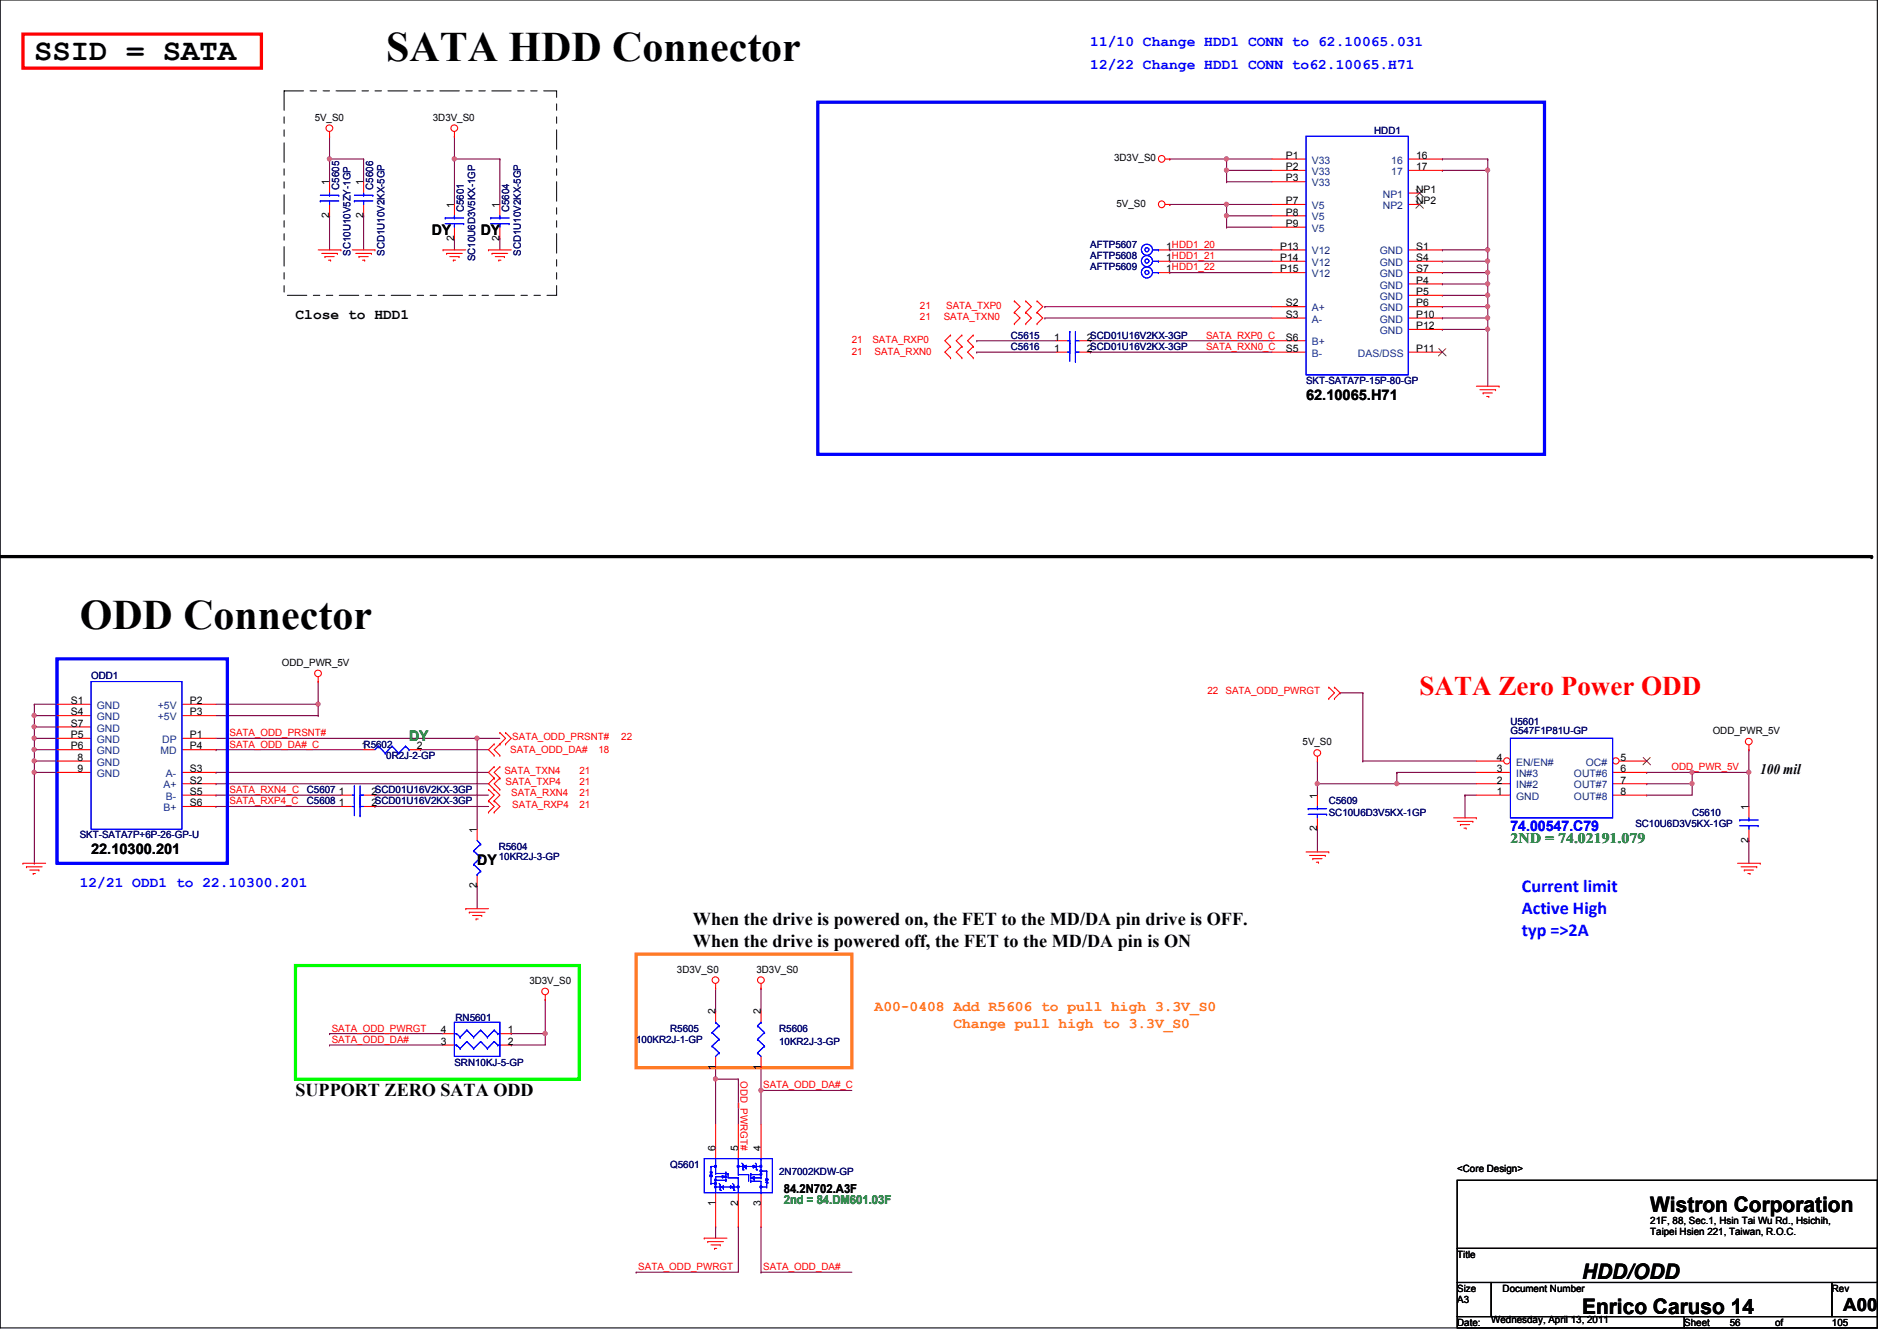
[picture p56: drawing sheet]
<svg xmlns="http://www.w3.org/2000/svg" width="297mm" height="210mm" viewBox="0 0 297 210" stroke-linecap="round" stroke-linejoin="round" font-family="sans-serif">
<defs><g id="words">
<g font-size="6.6">
<text x="60.5" y="9.6">SATA HDD Connector</text>
<text x="12.5" y="98.5">ODD Connector</text>
</g>
<text font-size="4.8" x="5.4" y="9.4">SSID = SATA</text>
<text font-size="4.2" fill="#f00" x="222.3" y="108.8">SATA Zero Power ODD</text>
<g font-size="3.3">
<text x="258.4" y="189.7">Wistron Corporation</text>
<text x="247.7" y="200.2">HDD/ODD</text>
<text x="247.7" y="205.7">Enrico Caruso 14</text>
</g>
<g font-size="2.8" fill="#00f">
<text x="238.3" y="139.6">Current limit</text>
<text x="238.3" y="143.1">Active High</text>
<text x="238.3" y="146.6">typ =&gt;2A</text>
</g>
<g font-size="2.8">
<text x="108.5" y="144.8">When the drive is powered on, the FET to the MD/DA pin drive is OFF.</text>
<text x="108.5" y="148.2">When the drive is powered off, the FET to the MD/DA pin is ON</text>
<text x="46.3" y="171.5">SUPPORT ZERO SATA ODD</text>
<text x="288.6" y="205.1">A00</text>
</g>
<g font-size="2.3" fill="#00f">
<text x="170.7" y="10.8">12/22 Change HDD1 CONN to62.10065.H71</text>
<text x="170.7" y="7.2">11/10 Change HDD1 CONN to 62.10065.031</text>
<text x="236.5" y="130.1">74.00547.C79</text>
<text x="12.5" y="138.8">12/21 ODD1 to 22.10300.201</text>
</g>
<g font-size="2.3">
<text x="67.6" y="36.8">DY</text>
<text x="75.3" y="36.8">DY</text>
<text x="46.3" y="49.9">Close to HDD1</text>
<text x="204.5" y="62.6">62.10065.H71</text>
<text x="275.6" y="121.2">100 mil</text>
<text x="14.3" y="133.7">22.10300.201</text>
<text x="74.7" y="135.5">DY</text>
</g>
<g font-size="2.3" fill="#008000">
<text x="64" y="115.9">DY</text>
<text x="236.5" y="131.9">2ND = 74.02191.079</text>
</g>
<g font-size="2.3" fill="#ff8000">
<text x="136.9" y="158.3">A00-0408 Add R5606 to pull high 3.3V_S0</text>
<text x="149.3" y="160.9">Change pull high to 3.3V_S0</text>
</g>
<text font-size="1.9" x="122.7" y="186.7">84.2N702.A3F</text>
<text font-size="1.9" fill="#008000" x="122.7" y="188.5">2nd = 84.DM601.03F</text>
<g font-size="1.6">
<text x="49.3" y="18.9">5V_S0</text>
<text x="67.8" y="18.9">3D3V_S0</text>
<text x="51.6" y="29" transform="rotate(-90 51.6 29)">1</text>
<text x="56.9" y="29" transform="rotate(-90 56.9 29)">1</text>
<text x="174.5" y="25.3">3D3V_S0</text>
<text x="201.3" y="24.8">P1</text>
<text x="201.3" y="26.6">P2</text>
<text x="201.3" y="28.4">P3</text>
<text x="221.7" y="24.8">16</text>
<text x="221.7" y="26.6">17</text>
<text x="51.6" y="34.1" transform="rotate(-90 51.6 34.1)">2</text>
<text x="56.9" y="34.1" transform="rotate(-90 56.9 34.1)">2</text>
<text x="71.1" y="32.6" transform="rotate(-90 71.1 32.6)">1</text>
<text x="78.2" y="32.6" transform="rotate(-90 78.2 32.6)">1</text>
<text x="174.8" y="32.4">5V_S0</text>
<text x="201.3" y="32">P7</text>
<text x="201.3" y="33.7">P8</text>
<text x="201.3" y="35.5">P9</text>
<text x="221.7" y="30.2">NP1</text>
<text x="221.7" y="32">NP2</text>
<text x="71.1" y="37.7" transform="rotate(-90 71.1 37.7)">2</text>
<text x="78.2" y="37.7" transform="rotate(-90 78.2 37.7)">2</text>
<text x="182.6" y="39.1">1HDD1_20</text>
<text x="182.6" y="40.9">1HDD1_21</text>
<text x="200.4" y="39.1">P13</text>
<text x="200.4" y="40.9">P14</text>
<text x="221.7" y="39.1">S1</text>
<text x="221.7" y="40.9">S4</text>
<text x="182.6" y="42.6">1HDD1_22</text>
<text x="200.4" y="42.6">P15</text>
<text x="201.3" y="48">S2</text>
<text x="221.7" y="42.6">S7</text>
<text x="221.7" y="44.4">P4</text>
<text x="221.7" y="46.2">P5</text>
<text x="221.7" y="48">P6</text>
<text x="165.1" y="53.3">1</text>
<text x="170.2" y="53.3">2SCD01U16V2KX-3GP</text>
<text x="201.3" y="49.7">S3</text>
<text x="201.3" y="53.3">S6</text>
<text x="221.7" y="49.7">P10</text>
<text x="221.7" y="51.5">P12</text>
<text x="165.1" y="55.1">1</text>
<text x="170.2" y="55.1">2SCD01U16V2KX-3GP</text>
<text x="201.3" y="55.1">S5</text>
<text x="221.7" y="55.1">P11</text>
<text x="44.2" y="104.2">ODD_PWR_5V</text>
<text x="11.1" y="110.2">S1</text>
<text x="11.1" y="112">S4</text>
<text x="11.1" y="113.7">S7</text>
<text x="29.7" y="110.2">P2</text>
<text x="29.7" y="112">P3</text>
<text x="11.1" y="115.5">P5</text>
<text x="11.1" y="117.3">P6</text>
<text x="12.1" y="119.1">8</text>
<text x="29.7" y="115.5">P1</text>
<text x="29.7" y="117.3">P4</text>
<text x="56.6" y="117.3">1R5602</text>
<text x="65.3" y="117.3">2</text>
<text x="204" y="116.7">5V_S0</text>
<text x="234.4" y="119.1">4</text>
<text x="253.7" y="119.1">5</text>
<text x="268.2" y="114.9">ODD_PWR_5V</text>
<text x="12.1" y="120.9">9</text>
<text x="29.7" y="122.6">S2</text>
<text x="29.7" y="120.9">S3</text>
<text x="29.7" y="124.4">S5</text>
<text x="53" y="124.4">1</text>
<text x="58.2" y="124.4">2SCD01U16V2KX-3GP</text>
<text x="206.2" y="125" transform="rotate(-90 206.2 125)">1</text>
<text x="234.4" y="124.4">1</text>
<text x="234.4" y="122.6">2</text>
<text x="234.4" y="120.9">3</text>
<text x="253.7" y="120.9">6</text>
<text x="253.7" y="122.6">7</text>
<text x="253.7" y="124.4">8</text>
<text x="29.7" y="126.2">S6</text>
<text x="53" y="126.2">1</text>
<text x="58.2" y="126.2">2SCD01U16V2KX-3GP</text>
<text x="74.7" y="130.3" transform="rotate(-90 74.7 130.3)">1</text>
<text x="206.2" y="130.1" transform="rotate(-90 206.2 130.1)">2</text>
<text x="273.8" y="131.9" transform="rotate(-90 273.8 131.9)">2</text>
<text x="273.8" y="126.8" transform="rotate(-90 273.8 126.8)">1</text>
<text x="74.7" y="139" transform="rotate(-90 74.7 139)">2</text>
<text x="82.9" y="154">3D3V_S0</text>
<text x="106" y="152.2">3D3V_S0</text>
<text x="118.4" y="152.2">3D3V_S0</text>
<text x="69" y="161.8">4</text>
<text x="79.5" y="161.8">1</text>
<text x="112" y="158.8" transform="rotate(-90 112 158.8)">2</text>
<text x="119.1" y="158.8" transform="rotate(-90 119.1 158.8)">2</text>
<text x="69" y="163.5">3</text>
<text x="79.5" y="163.5">2</text>
<text x="112" y="167.5" transform="rotate(-90 112 167.5)">1</text>
<text x="119.1" y="167.5" transform="rotate(-90 119.1 167.5)">1</text>
<text x="112" y="180.1" transform="rotate(-90 112 180.1)">6</text>
<text x="115.6" y="180.1" transform="rotate(-90 115.6 180.1)">5</text>
<text x="119.1" y="180.1" transform="rotate(-90 119.1 180.1)">4</text>
<text x="228.2" y="183.5">&lt;Core Design&gt;</text>
<text x="112" y="188.8" transform="rotate(-90 112 188.8)">1</text>
<text x="115.6" y="188.8" transform="rotate(-90 115.6 188.8)">2</text>
<text x="119.1" y="188.8" transform="rotate(-90 119.1 188.8)">3</text>
<text x="258.4" y="191.5">21F, 88, Sec.1, Hsin Tai Wu Rd., Hsichih,</text>
<text x="228.2" y="196.8">Title</text>
<text x="258.4" y="193.3">Taipei Hsien 221, Taiwan, R.O.C.</text>
<text x="228.2" y="202.2">Size</text>
<text x="228.2" y="204">A3</text>
<text x="235.3" y="202.2">Document Number</text>
<text x="286.8" y="202.2">Rev</text>
<text x="228.2" y="207.5">Date:</text>
<text x="233.5" y="207.1">Wednesday, April 13, 2011</text>
<text x="263.7" y="207.5">Sheet</text>
<text x="270.8" y="207.5">56</text>
<text x="278" y="207.5">of</text>
<text x="286.8" y="207.5">105</text>
</g>
<g font-size="1.6" fill="#000080">
<text x="215.2" y="21">HDD1</text>
<text x="53.1" y="29.7" transform="rotate(-90 53.1 29.7)">C5605</text>
<text x="58.4" y="29.7" transform="rotate(-90 58.4 29.7)">C5606</text>
<text x="72.6" y="33.2" transform="rotate(-90 72.6 33.2)">C5601</text>
<text x="79.8" y="33.2" transform="rotate(-90 79.8 33.2)">C5604</text>
<text x="54.9" y="40" transform="rotate(-90 54.9 40)">SC10U10V5ZY-1GP</text>
<text x="60.2" y="40" transform="rotate(-90 60.2 40)">SCD1U10V2KX-5GP</text>
<text x="74.4" y="40.9" transform="rotate(-90 74.4 40.9)">SC10U6D3V5KX-1GP</text>
<text x="81.5" y="40" transform="rotate(-90 81.5 40)">SCD1U10V2KX-5GP</text>
<text x="170.7" y="38.8">AFTP5607</text>
<text x="170.7" y="40.6">AFTP5608</text>
<text x="170.7" y="42.3">AFTP5609</text>
<text x="158.3" y="53">C5615</text>
<text x="158.3" y="54.8">C5616</text>
<text x="204.5" y="60.1">SKT-SATA7P-15P-80-GP</text>
<text x="14.3" y="106.3">ODD1</text>
<text x="236.5" y="113.5">U5601</text>
<text x="60.5" y="118.8">0R2J-2-GP</text>
<text x="236.5" y="114.9">G547F1P81U-GP</text>
<text x="48" y="124.1">C5607</text>
<text x="48" y="125.9">C5608</text>
<text x="208.1" y="125.9">C5609</text>
<text x="12.5" y="131.2">SKT-SATA7P+6P-26-GP-U</text>
<text x="208.1" y="127.7">SC10U6D3V5KX-1GP</text>
<text x="256.1" y="129.5">SC10U6D3V5KX-1GP</text>
<text x="265" y="127.7">C5610</text>
<text x="78.1" y="133">R5604</text>
<text x="78.1" y="134.6">10KR2J-3-GP</text>
<text x="71.3" y="159.9">RN5601</text>
<text x="104.9" y="161.5">R5605</text>
<text x="122" y="161.5">R5606</text>
<text x="71.2" y="166.8">SRN10KJ-5-GP</text>
<text x="99.6" y="163.2">100KR2J-1-GP</text>
<text x="122" y="163.6">10KR2J-3-GP</text>
<text x="104.9" y="182.8">Q5601</text>
<text x="122" y="183.9">2N7002KDW-GP</text>
</g>
<g font-size="1.6" fill="#004080">
<text x="205.4" y="25.6">V33</text>
<text x="205.4" y="27.4">V33</text>
<text x="205.4" y="29.2">V33</text>
<text x="217.8" y="25.6">16</text>
<text x="217.8" y="27.4">17</text>
<text x="205.4" y="32.7">V5</text>
<text x="205.4" y="34.5">V5</text>
<text x="216.5" y="30.9">NP1</text>
<text x="216.5" y="32.7">NP2</text>
<text x="205.4" y="36.3">V5</text>
<text x="205.4" y="39.8">V12</text>
<text x="205.4" y="41.6">V12</text>
<text x="216.1" y="39.8">GND</text>
<text x="216.1" y="41.6">GND</text>
<text x="205.4" y="43.4">V12</text>
<text x="216.1" y="43.4">GND</text>
<text x="216.1" y="45.2">GND</text>
<text x="216.1" y="46.9">GND</text>
<text x="205.4" y="48.7">A+</text>
<text x="205.4" y="50.5">A-</text>
<text x="216.1" y="48.7">GND</text>
<text x="216.1" y="50.5">GND</text>
<text x="216.1" y="52.3">GND</text>
<text x="205.4" y="54.1">B+</text>
<text x="205.4" y="55.8">B-</text>
<text x="212.6" y="55.8">DAS/DSS</text>
<text x="15.2" y="111">GND</text>
<text x="15.2" y="112.7">GND</text>
<text x="24.7" y="111">+5V</text>
<text x="24.7" y="112.7">+5V</text>
<text x="15.2" y="114.5">GND</text>
<text x="15.2" y="116.3">GND</text>
<text x="15.2" y="118.1">GND</text>
<text x="15.2" y="119.8">GND</text>
<text x="25.1" y="118.1">MD</text>
<text x="25.4" y="116.3">DP</text>
<text x="237.4" y="119.8">EN/EN#</text>
<text x="248.3" y="119.8">OC#</text>
<text x="15.2" y="121.6">GND</text>
<text x="25.6" y="123.4">A+</text>
<text x="26" y="121.6">A-</text>
<text x="26" y="125.2">B-</text>
<text x="237.4" y="125.2">GND</text>
<text x="237.4" y="123.4">IN#2</text>
<text x="237.4" y="121.6">IN#3</text>
<text x="246.5" y="121.6">OUT#6</text>
<text x="246.5" y="123.4">OUT#7</text>
<text x="246.5" y="125.2">OUT#8</text>
<text x="25.6" y="127">B+</text>
</g>
<g font-size="1.6" fill="#f00">
<text x="133.4" y="53.7">21</text>
<text x="136.6" y="53.7">SATA_RXP0</text>
<text x="144.1" y="50.2">21</text>
<text x="144.1" y="48.4">21</text>
<text x="147.8" y="50.2">SATA_TXN0</text>
<text x="148.2" y="48.4">SATA_TXP0</text>
<text x="188.8" y="53">SATA_RXP0_C</text>
<text x="133.4" y="55.5">21</text>
<text x="136.9" y="55.5">SATA_RXN0</text>
<text x="188.8" y="54.8">SATA_RXN0_C</text>
<text x="189.1" y="108.7">22</text>
<text x="191.9" y="108.7">SATA_ODD_PWRGT</text>
<text x="35.9" y="117">SATA_ODD_DA#_C</text>
<text x="35.9" y="115.2">SATA_ODD_PRSNT#</text>
<text x="79.9" y="117.9">SATA_ODD_DA#</text>
<text x="80.2" y="115.8">SATA_ODD_PRSNT#</text>
<text x="93.7" y="117.9">18</text>
<text x="97.3" y="115.8">22</text>
<text x="35.9" y="124.1">SATA_RXN4_C</text>
<text x="35.9" y="125.9">SATA_RXP4_C</text>
<text x="79" y="121.1">SATA_TXN4</text>
<text x="79.2" y="122.9">SATA_TXP4</text>
<text x="80" y="124.7">SATA_RXN4</text>
<text x="90.7" y="124.7">21</text>
<text x="90.7" y="121.1">21</text>
<text x="90.7" y="122.9">21</text>
<text x="261.7" y="120.6">ODD_PWR_5V</text>
<text x="80.2" y="126.4">SATA_RXP4</text>
<text x="90.7" y="126.4">21</text>
<text x="51.9" y="161.5">SATA_ODD_PWRGT</text>
<text x="51.9" y="163.2">SATA_ODD_DA#</text>
<text x="115.9" y="169.2" transform="rotate(90 115.9 169.2)">ODD_PWRGT#</text>
<text x="119.5" y="170.3">SATA_ODD_DA#_C</text>
<text x="99.9" y="198.8">SATA_ODD_PWRGT</text>
<text x="119.5" y="198.8">SATA_ODD_DA#</text>
</g>
</g></defs>
<path d="M0 0h294v207.9h-294z" fill="none" stroke="#000" stroke-width=".17"/>
<path d="M74.7 115.6h.1M74.7 115.6h3.6" fill="none" stroke="#800040" stroke-width=".17"/>
<circle cx="74.7" cy="115.5" r=".32" fill="#f0f"/>
<circle cx="74.7" cy="115.5" r=".32" fill="none" stroke="#f0f" stroke-width=".17"/>
<g fill="none" stroke="#800040" stroke-width=".17">
<path d="M74.7 115.6h.1M74.7 115.6v14.2M206.3 119.1h.1M206.3 119.1v5.4M213.4 119.1h.1M213.4 108.5h.1M213.4 119.1h17.8M213.4 108.5v10.6M206.3 122.7h.1M218.7 120.9h.1M218.7 120.9h12.5M218.7 120.9v1.8h-12.4"/>
<path d="M257.8 124.5h.1M265 122.7h.1M265 122.7v1.8h-7.2"/>
</g>
<circle cx="206.3" cy="122.7" r=".32" fill="#f0f"/>
<circle cx="206.3" cy="122.7" r=".32" fill="none" stroke="#f0f" stroke-width=".17"/>
<path d="M257.8 120.9h.1M257.8 120.9h7.2" fill="none" stroke="#800040" stroke-width=".17"/>
<circle cx="264.9" cy="120.9" r=".32" fill="#f0f"/>
<circle cx="264.9" cy="120.9" r=".32" fill="none" stroke="#f0f" stroke-width=".17"/>
<path d="M206.3 129.8h.1M206.3 129.8v3.5M257.8 122.7h.1M257.8 122.7h7.2" fill="none" stroke="#800040" stroke-width=".17"/>
<circle cx="264.9" cy="122.7" r=".32" fill="#f0f"/>
<circle cx="264.9" cy="122.7" r=".32" fill="none" stroke="#f0f" stroke-width=".17"/>
<path d="M218.7 122.7h.1M218.7 122.7h12.5" fill="none" stroke="#800040" stroke-width=".17"/>
<circle cx="218.7" cy="122.7" r=".32" fill="#f0f"/>
<circle cx="218.7" cy="122.7" r=".32" fill="none" stroke="#f0f" stroke-width=".17"/>
<path d="M229.4 124.5h.1M229.4 124.5h1.8M229.4 124.5v3.5M265 120.9h.1M265 120.9v1.8M273.9 131.6h.1M273.9 120.9h.1M273.9 120.9v5.3M273.9 131.6v3.5" fill="none" stroke="#800040" stroke-width=".17"/>
<circle cx="273.8" cy="120.9" r=".32" fill="#f0f"/>
<circle cx="273.8" cy="120.9" r=".32" fill="none" stroke="#f0f" stroke-width=".17"/>
<path d="M209.8 108.5h.1M209.8 108.5h3.6M273.9 117.3h.1M273.9 117.3v3.6h-8.9M265 120.9h.1M80 161.8h.1M80 161.8h5.4" fill="none" stroke="#800040" stroke-width=".17"/>
<circle cx="85.4" cy="161.8" r=".32" fill="#f0f"/>
<circle cx="85.4" cy="161.8" r=".32" fill="none" stroke="#f0f" stroke-width=".17"/>
<g fill="none" stroke="#800040" stroke-width=".17">
<path d="M33.8 117.3h.1M33.8 117.3h23.1M65.8 117.3h.1M65.8 117.3h10.7M33.8 124.5h.1M33.8 126.2h.1M33.8 122.7h.1M33.8 120.9h.1M33.8 124.5h19.6M33.8 126.2h19.6M33.8 122.7h42.7M33.8 120.9h42.7"/>
<path d="M58.7 124.5h.1M58.7 126.2h.1M58.7 124.5h17.8M58.7 126.2h17.8M85.4 156.5h.1M85.4 156.5v7.1h-5.4M51.6 161.8h.1M51.6 163.6h.1M51.6 161.8h17.8M51.6 163.6h17.8M80 163.6h.1M85.4 161.8h.1"/>
<path d="M119.2 170.7h.1M119.2 170.7v5.3M119.2 170.7h14.2"/>
</g>
<circle cx="119.1" cy="170.7" r=".32" fill="#f0f"/>
<circle cx="119.1" cy="170.7" r=".32" fill="none" stroke="#f0f" stroke-width=".17"/>
<path d="M112.1 168.9h.1M112.1 168.9v7.1M99.6 199.1h.1M112.1 192h.1M112.1 192v1.8M115.6 192h.1M115.6 192v7.1h-16M119.2 192h.1M119.2 199.1h.1M119.2 199.1h14.2M119.2 192v7.1" fill="none" stroke="#800040" stroke-width=".17"/>
<circle cx="112" cy="168.9" r=".32" fill="#f0f"/>
<circle cx="112" cy="168.9" r=".32" fill="none" stroke="#f0f" stroke-width=".17"/>
<path d="M33.8 110.2h16M49.8 110.2h.1M112.1 168.9h.1M112.1 167.1h.1M112.1 168.9h3.5M112.1 167.1v1.8M115.6 168.9h.1M115.6 168.9v7.1" fill="none" stroke="#800040" stroke-width=".17"/>
<circle cx="49.8" cy="110.2" r=".32" fill="#f0f"/>
<circle cx="49.8" cy="110.2" r=".32" fill="none" stroke="#f0f" stroke-width=".17"/>
<path d="M5.4 110.2h.1M5.4 112h.1M5.4 110.2h3.5M5.4 110.2v1.8M33.8 112h16M49.8 106.7h.1M49.8 112h.1M49.8 110.2h.1M49.8 106.7v5.3" fill="none" stroke="#800040" stroke-width=".17"/>
<circle cx="5.3" cy="112" r=".32" fill="#f0f"/>
<circle cx="5.3" cy="112" r=".32" fill="none" stroke="#f0f" stroke-width=".17"/>
<path d="M5.4 112h.1M5.4 113.8h.1M5.4 112h3.5M5.4 112v1.8" fill="none" stroke="#800040" stroke-width=".17"/>
<circle cx="5.3" cy="113.8" r=".32" fill="#f0f"/>
<circle cx="5.3" cy="113.8" r=".32" fill="none" stroke="#f0f" stroke-width=".17"/>
<path d="M5.4 113.8h.1M5.4 115.6h.1M5.4 113.8h3.5M5.4 113.8v1.8" fill="none" stroke="#800040" stroke-width=".17"/>
<circle cx="5.3" cy="115.5" r=".32" fill="#f0f"/>
<circle cx="5.3" cy="115.5" r=".32" fill="none" stroke="#f0f" stroke-width=".17"/>
<path d="M5.4 115.6h.1M5.4 117.3h.1M5.4 115.6h3.5M5.4 115.6v1.7" fill="none" stroke="#800040" stroke-width=".17"/>
<circle cx="5.3" cy="117.3" r=".32" fill="#f0f"/>
<circle cx="5.3" cy="117.3" r=".32" fill="none" stroke="#f0f" stroke-width=".17"/>
<path d="M5.4 117.3h.1M5.4 119.1h.1M5.4 117.3h3.5M5.4 117.3v1.8" fill="none" stroke="#800040" stroke-width=".17"/>
<circle cx="5.3" cy="119.1" r=".32" fill="#f0f"/>
<circle cx="5.3" cy="119.1" r=".32" fill="none" stroke="#f0f" stroke-width=".17"/>
<path d="M5.4 119.1h.1M5.4 119.1h3.5M5.4 119.1v1.8M5.4 120.9h.1" fill="none" stroke="#800040" stroke-width=".17"/>
<circle cx="5.3" cy="120.9" r=".32" fill="#f0f"/>
<circle cx="5.3" cy="120.9" r=".32" fill="none" stroke="#f0f" stroke-width=".17"/>
<path d="M71.2 37.3h.1M71.2 24.9h.1M71.2 24.9v7.1M71.2 37.3v1.8M33.8 115.6h40.9M74.7 115.6h.1M5.4 120.9h.1M5.4 135.1h.1M5.4 120.9h3.5M5.4 120.9v14.2M74.7 138.7h.1M74.7 138.7v3.5" fill="none" stroke="#800040" stroke-width=".17"/>
<circle cx="71.1" cy="24.9" r=".32" fill="#f0f"/>
<circle cx="71.1" cy="24.9" r=".32" fill="none" stroke="#f0f" stroke-width=".17"/>
<g fill="none" stroke="#800040" stroke-width=".17">
<path d="M51.6 24.9h.1M51.6 33.8h.1M51.6 24.9h5.3M51.6 24.9v3.5M51.6 33.8v5.3M56.9 24.9h.1M56.9 33.8h.1M56.9 24.9v3.5M56.9 33.8v5.3M71.2 24.9h.1M71.2 21.3h.1M71.2 24.9h7.1"/>
<path d="M71.2 21.3v3.6M78.3 24.9h.1M78.3 37.3h.1M78.3 24.9v7.1M78.3 37.3v1.8"/>
</g>
<circle cx="51.6" cy="24.9" r=".32" fill="#f0f"/>
<circle cx="51.6" cy="24.9" r=".32" fill="none" stroke="#f0f" stroke-width=".17"/>
<path d="M51.6 21.3h.1M51.6 21.3v3.6M233 51.6h.1M233 51.6v8.9" fill="none" stroke="#800040" stroke-width=".17"/>
<circle cx="232.9" cy="51.5" r=".32" fill="#f0f"/>
<circle cx="232.9" cy="51.5" r=".32" fill="none" stroke="#f0f" stroke-width=".17"/>
<path d="M192.1 26.7h.1M192.1 26.7v1.7M192.1 26.7h7.1" fill="none" stroke="#800040" stroke-width=".17"/>
<circle cx="192" cy="26.6" r=".32" fill="#f0f"/>
<circle cx="192" cy="26.6" r=".32" fill="none" stroke="#f0f" stroke-width=".17"/>
<path d="M183.2 24.9h.1M183.2 24.9h16M192.1 24.9h.1M192.1 28.4h.1M192.1 28.4h7.1" fill="none" stroke="#800040" stroke-width=".17"/>
<circle cx="192" cy="24.9" r=".32" fill="#f0f"/>
<circle cx="192" cy="24.9" r=".32" fill="none" stroke="#f0f" stroke-width=".17"/>
<g fill="none" stroke="#800040" stroke-width=".17">
<path d="M183.2 32h.1M183.2 32h16M192.1 24.9h.1M192.1 32h.1M192.1 24.9v1.8M152.9 55.1h.1M152.9 55.1h12.5M163.6 49.8h.1M163.6 48h.1M163.6 49.8h35.6M163.6 48h35.6M170.7 55.1h.1"/>
<path d="M170.7 55.1h28.5"/>
</g>
<circle cx="192" cy="32" r=".32" fill="#f0f"/>
<circle cx="192" cy="32" r=".32" fill="none" stroke="#f0f" stroke-width=".17"/>
<path d="M192.1 33.8h.1M192.1 33.8v1.8M192.1 33.8h7.1" fill="none" stroke="#800040" stroke-width=".17"/>
<circle cx="192" cy="33.8" r=".32" fill="#f0f"/>
<circle cx="192" cy="33.8" r=".32" fill="none" stroke="#f0f" stroke-width=".17"/>
<g fill="none" stroke="#800040" stroke-width=".17">
<path d="M183.2 39.1h.1M183.2 39.1h16M192.1 32h.1M192.1 35.6h.1M192.1 32v1.8M192.1 35.6h7.1M225.8 39.1h.1M225.8 39.1h7.2M233 39.1h.1M233 39.1v1.8h-7.2M152.9 53.3h.1M152.9 53.3h12.5"/>
<path d="M170.7 53.3h.1M170.7 53.3h28.5M183.2 40.9h.1M183.2 42.7h.1M183.2 40.9h16M183.2 42.7h16M225.8 40.9h.1"/>
</g>
<circle cx="232.9" cy="39.1" r=".32" fill="#f0f"/>
<circle cx="232.9" cy="39.1" r=".32" fill="none" stroke="#f0f" stroke-width=".17"/>
<path d="M225.8 42.7h.1M233 40.9h.1M233 40.9v1.8h-7.2" fill="none" stroke="#800040" stroke-width=".17"/>
<circle cx="232.9" cy="40.9" r=".32" fill="#f0f"/>
<circle cx="232.9" cy="40.9" r=".32" fill="none" stroke="#f0f" stroke-width=".17"/>
<path d="M225.8 44.4h.1M233 42.7h.1M233 42.7v1.7h-7.2" fill="none" stroke="#800040" stroke-width=".17"/>
<circle cx="232.9" cy="42.6" r=".32" fill="#f0f"/>
<circle cx="232.9" cy="42.6" r=".32" fill="none" stroke="#f0f" stroke-width=".17"/>
<path d="M225.8 46.2h.1M233 44.4h.1M233 44.4v1.8h-7.2" fill="none" stroke="#800040" stroke-width=".17"/>
<circle cx="232.9" cy="44.4" r=".32" fill="#f0f"/>
<circle cx="232.9" cy="44.4" r=".32" fill="none" stroke="#f0f" stroke-width=".17"/>
<path d="M225.8 48h.1M233 46.2h.1M233 46.2v1.8h-7.2" fill="none" stroke="#800040" stroke-width=".17"/>
<circle cx="232.9" cy="46.2" r=".32" fill="#f0f"/>
<circle cx="232.9" cy="46.2" r=".32" fill="none" stroke="#f0f" stroke-width=".17"/>
<path d="M225.8 49.8h.1M233 48h.1M233 48v1.8h-7.2" fill="none" stroke="#800040" stroke-width=".17"/>
<circle cx="232.9" cy="48" r=".32" fill="#f0f"/>
<circle cx="232.9" cy="48" r=".32" fill="none" stroke="#f0f" stroke-width=".17"/>
<path d="M225.8 51.6h.1M233 49.8h.1M233 49.8v1.8h-7.2" fill="none" stroke="#800040" stroke-width=".17"/>
<circle cx="232.9" cy="49.8" r=".32" fill="#f0f"/>
<circle cx="232.9" cy="49.8" r=".32" fill="none" stroke="#f0f" stroke-width=".17"/>
<path d="M225.8 24.9h.1M225.8 26.7h.1M225.8 24.9h7.2M225.8 26.7h7.2M233 24.9h.1M233 26.7h.1M233 24.9v14.2" fill="none" stroke="#800040" stroke-width=".17"/>
<circle cx="232.9" cy="26.6" r=".32" fill="#f0f"/>
<circle cx="232.9" cy="26.6" r=".32" fill="none" stroke="#f0f" stroke-width=".17"/>
<path d="M112.1 158.2h.1M112.1 154.7v3.5M119.2 154.7h.1M119.2 154.7v3.5M119.2 170.7h.1M119.2 167.1v3.6" fill="none" stroke="#800040" stroke-width=".17"/>
<g fill="none" stroke="#f00" stroke-width=".17">
<path d="M49.8 39.1h3.6M50.4 39.7h2.4M51.6 21.3h.1M51.6 20.6v.7M51.6 28.4v1.8M51.6 32v1.8M52.8 39.7h.1M53.4 39.1h.1M55.2 39.1h3.5M55.7 39.7h2.5M56.9 28.4v1.8M56.9 32v1.8"/>
<path d="M58.2 39.7h.1M58.7 39.1h.1M69.4 39.1h.1M69.4 39.1h3.5M69.9 39.7h.1M69.9 39.7h2.5M71.2 21.3h.1M71.2 20.6v.7M71.2 32v1.8M71.2 35.6v1.7M76.5 39.1h.1M76.5 39.1h3.5"/>
<path d="M77 39.7h.1M77 39.7h2.5M78.3 32v1.8M78.3 35.6v1.7M182.5 24.9h.7M182.5 32h.7M183.2 24.9h.1M183.2 32h.1M50.9 40.2h.1M50.9 40.2h1.4M51.4 40.7h.4M51.8 40.7h.1"/>
<path d="M56.2 40.2h.1M56.2 40.2h1.5M56.8 40.7h.3M57.1 40.7h.1M70.4 40.2h1.5M71 40.7h.1M71 40.7h.3M71.9 40.2h.1M77.6 40.2h1.4M78.1 40.7h.1M78.1 40.7h.3M79 40.2h.1"/>
<path d="M148.8 56h.1M148.8 54.2h.1M148.8 52.5h.1M148.8 52.5l-.8 .8 .8 .9M148.8 54.2l-.8 .9 .8 .9M150.6 54.2h.1M150.6 56h.1M150.6 52.5h.1M150.6 54.2l-.9 .9 .9 .9M150.6 52.5l-.9 .8 .9 .9M152.4 56h.1M152.4 54.2h.1"/>
<path d="M152.4 52.5h.1M152.4 52.5l-.9 .8 .9 .9M152.4 54.2l-.9 .9 .9 .9M158.8 50.7h.1M158.8 48.9h.1M158.8 47.1h.1M158.8 47.1l.9 .9-.9 .9M158.8 48.9l.9 .9-.9 .9M160.6 48.9h.1M160.6 50.7h.1M160.6 47.1h.1M160.6 48.9l.9 .9-.9 .9"/>
<path d="M160.6 47.1l.9 .9-.9 .9M162.4 50.7h.1M162.4 48.9h.1M162.4 47.1h.1M162.4 47.1l.9 .9-.9 .9M162.4 48.9l.9 .9-.9 .9M165.4 55.1h1.8M168.9 55.1h1.8M231.2 60.5h3.5M231.7 61h2.5M232.2 61.5h.1M232.2 61.5h1.5"/>
<path d="M232.8 62.1h.3M233.1 62.1h.1M234.2 61h.1M234.7 60.5h.1M49.8 106.7h.1M49.8 106v.7M77.4 116.5h.1M77.4 118.2h.1M77.4 116.5l-.9 .8 .9 .9M78.3 116.5h.1M78.3 114.7h.1M78.3 118.2h.1"/>
<path d="M78.3 114.7l.9 .9-1.8 1.7 .9 .9M79.2 116.5h.1M79.2 114.7h.1M79.2 114.7l.8 .9-.8 .9M206.3 119.1h.1M206.3 118.4v.7M208.1 107.6h.1M208.1 109.3h.1M208.1 107.6l.9 .9-.9 .8M209 109.3h.1M209 107.6h.1M209 107.6l.8 .9-.8 .8"/>
<path d="M273.9 117.3h.1M273.9 116.6v.7M3.6 135.1h.1M3.6 135.1h3.6M4.1 135.7h.1M4.1 135.7h2.5M4.7 136.2h1.4M5.2 136.7h.1M5.2 136.7h.3M6.1 136.2h.1M74.7 129.8v1.8M74.7 136.9v1.8"/>
<path d="M76.5 125.3h.1M76.5 123.6h.1M76.5 127.1h.1M76.5 123.6l.9 .9-.9 .8M76.5 125.3l.9 .9-.9 .9M77.4 121.8h.1M77.4 123.6h.1M77.4 125.3h.1M77.4 120h.1M77.4 127.1h.1M77.4 121.8l-.9 .9 1.8 1.8-.9 .8M77.4 120l-.9 .9 .9 .9"/>
<path d="M77.4 125.3l.9 .9-.9 .9M78.3 123.6h.1M78.3 121.8h.1M78.3 120h.1M78.3 121.8l-.9 .9 .9 .9M78.3 120l-.9 .9 .9 .9M204.5 133.3h3.6M205.1 133.9h2.4M205.6 134.4h.1M205.6 134.4h1.4M206.1 135h.4M206.3 124.5v1.7"/>
<path d="M206.3 128v1.8M206.5 135h.1M207.5 133.9h.1M208.1 133.3h.1M227.6 128h3.6M228.2 128.6h2.4M228.7 129.1h.1M228.7 129.1h1.4M229.2 129.6h.4M229.6 129.6h.1M230.6 128.6h.1M231.2 128h.1"/>
<path d="M272.1 135.1h3.5M272.6 135.7h2.5M273.1 136.2h.1M273.1 136.2h1.5M273.7 136.7h.3M273.9 126.2v1.8M273.9 129.8v1.8M274 136.7h.1M275.1 135.7h.1M275.6 135.1h.1M72.9 142.2h.1M72.9 142.2h3.6"/>
<path d="M73.5 142.8h.1M73.5 142.8h2.4M74 143.3h1.4M74.5 143.8h.1M74.5 143.8h.4M75.4 143.3h.1M85.4 156.5h.1M85.4 155.7v.8M112.1 154.7h.1M112.1 154v.7M119.2 154.7h.1M119.2 154v.7"/>
<path d="M69.4 161.8h1.8M69.4 163.6h1.8M78.3 161.8h1.7M78.3 163.6h1.7M112.1 176v5.4M115.6 176v5.4M119.2 176v5.4M110.3 193.8h.1M110.3 193.8h3.5M110.8 194.4h.1M110.8 194.4h2.5M111.3 194.9h1.5"/>
<path d="M111.9 195.4h.1M111.9 195.4h.3M112.1 186.7v5.3M112.8 194.9h.1M115.6 186.7v5.3M119.2 186.7v5.3"/>
<circle cx="51.6" cy="20.1" r=".52"/>
<circle cx="71.1" cy="20.1" r=".52"/>
<circle cx="181.9" cy="24.9" r=".52"/>
<circle cx="181.9" cy="32" r=".52"/>
<circle cx="49.8" cy="105.4" r=".52"/>
<circle cx="206.3" cy="117.9" r=".52"/>
<circle cx="273.8" cy="116.1" r=".52"/>
<circle cx="85.4" cy="155.2" r=".52"/>
<circle cx="112" cy="153.4" r=".52"/>
<circle cx="119.1" cy="153.4" r=".52"/>
</g>
<path d="M228.2 184.7h65.8v10.7h-65.8zM228.2 195.4h65.8v5.3h-65.8zM228.2 200.7h5.3v5.4h-5.3zM228.2 206.1h35.5v1.8h-35.5zM233.5 200.7h53.3v5.4h-53.3zM263.7 206.1h30.3v1.8h-30.3zM286.8 200.7h7.2v5.4h-7.2z" fill="none" stroke="#000" stroke-width=".17"/>
<path d="M3.6 5.3h37.3v5.4h-37.3z" fill="none" stroke="#f00" stroke-width=".51"/>
<path d="M0 87.1h293.1" fill="none" stroke="#000" stroke-width=".51"/>
<circle cx="293.1" cy="87.1" r=".25" fill="#000"/>
<path d="M46.3 151.1h44.4v17.8h-44.4z" fill="none" stroke="#0f0" stroke-width=".51"/>
<path d="M44.5 14.2h42.7v32h-42.7z" fill="none" stroke="#000" stroke-width=".16" stroke-dasharray="3 1 1 1 1 1"/>
<path d="M128.1 16h113.7v55.1h-113.7zM8.9 103.1h26.7v32h-26.7z" fill="none" stroke="#00f" stroke-width=".51"/>
<path d="M99.6 149.4h33.8v17.7h-33.8z" fill="none" stroke="#ff8000" stroke-width=".51"/>
<g fill="none" stroke="#00f" stroke-width=".17">
<path d="M50.2 31.5h.1M50.2 30.6h2.8M50.2 31.5h2.8M51.6 30.6h.1M51.6 31.5h.1M51.6 30.2v.4M51.6 31.5v.5M53 30.6h.1M55.5 31.5h.1M55.5 30.6h2.9M55.5 31.5h2.9M56.9 30.6h.1"/>
<path d="M56.9 31.5h.1M56.9 30.2v.4M56.9 31.5v.5M58.4 30.6h.1M69.7 34.1h.1M69.7 34.1h2.9M69.7 35h2.9M71.2 34.1h.1M71.2 35h.1M71.2 33.8v.3M71.2 35v.6M72.6 35h.1"/>
<path d="M76.8 34.1h.1M76.8 34.1h2.9M76.8 35h2.9M78.3 34.1h.1M78.3 35h.1M78.3 33.8v.3M78.3 35v.6M79.7 35h.1M167.2 55.1h.3M167.5 55.1h.1M167.5 53.7h.1M167.5 53.7v2.9"/>
<path d="M168.4 55.1h.1M168.4 56.6h.1M168.4 55.1h.5M168.4 53.7v2.9M74.2 133.2h.1M74.2 135.3h.1M74.2 133.2l1.1 1M74.2 135.3l1.1 1.1M74.7 136.9h.1M74.7 131.6l.6 .5M75.3 132.1h.1M75.3 134.2h.1"/>
<path d="M75.3 136.4h.1M75.3 132.1l-1.1 1.1M75.3 134.2l-1.1 1.1M75.3 136.4l-.6 .5M204.8 126.6h.1M204.8 126.6h2.9M204.8 127.5h2.9M206.3 126.6h.1M206.3 127.5h.1M206.3 126.2v.4M206.3 127.5v.5M207.7 127.5h.1"/>
<path d="M272.4 128.4h.1M272.4 128.4h2.9M272.4 129.2h2.9M273.9 128.4h.1M273.9 129.2h.1M273.9 128v.4M273.9 129.2v.6M275.3 129.2h.1M71.2 160h7.1v5.4h-7.1zM71.2 161.8h.1M71.2 161.8h.3M71.2 163.6h.3"/>
<path d="M71.5 161.8h.1M71.5 163.6h.1M71.5 161.8l.5 .5M71.5 163.6l.5 .5M72 162.3h.1M72 164.1h.1M73.1 161.2h.1M73.1 163h.1M73.1 161.2l1.1 1.1M73.1 161.2l-1.1 1.1M73.1 163l-1.1 1.1M73.1 163l1.1 1.1"/>
<path d="M74.2 162.3h.1M74.2 164.1h.1M75.3 161.2h.1M75.3 163h.1M75.3 161.2l1 1.1M75.3 161.2l-1.1 1.1M75.3 163l-1.1 1.1M75.3 163l1 1.1M76.3 162.3h.1M76.3 164.1h.1M77.4 161.2h.1M77.4 163h.1"/>
<path d="M77.4 161.2l.5 .6M77.4 161.2l-1.1 1.1M77.4 163l-1.1 1.1M77.4 163l.5 .6M77.9 161.8h.1M77.9 163.6h.1M77.9 161.8h.4M77.9 163.6h.4M78.3 163.6h.1M111.2 184h.1M111.2 183.5h.3M111.2 184h.3"/>
<path d="M111.2 184l.1-.5 .2 .5M111.3 182.6h.1M111.3 185.3h.1M111.3 182.6h.8M111.3 182.6v2.7M111.5 183.5h.1M111.5 184h.1M112.1 183.7h.1M112.1 184.2h.1M112.1 181.4v2.3M112.1 184.2v2.5M112.1 183.7h1.6"/>
<path d="M112.1 184.7h1.6M112.1 185.8h2.6M112.1 184.2h1.6M112.6 185.3l.2 .2M112.8 186.1h.1M112.8 185.5h.1M112.8 185.8h.1M112.8 185.5v.6M112.8 185.8l.5 .2M112.8 186.1l.1 .3M113.1 184h.1M113.1 184v.4l.6-.2"/>
<path d="M113.1 184l.6 .2M113.3 186h.1M113.3 185.6h.1M113.3 185.6l-.5 .2M113.3 185.6v.4M113.7 183.7h.1M113.7 184.7h.1M113.7 184.2h.1M113.7 184.6h.1M113.7 184h.1M113.7 183.5h.1M113.7 183.5v.4"/>
<path d="M113.7 184v.4M113.7 184.6v.3M114 183.7h.1M114 183.7v.7h1.6M114.4 185.6h.1M114.4 185.6v.4l.5-.2M114.4 185.6l.5 .2M114.7 185.8h.1M114.7 185.3l.2 .2M114.9 186.1h.1M114.9 185.8h.1M114.9 185.5h.1"/>
<path d="M114.9 185.8h.7M114.9 185.5v.6M114.9 186.1l.2 .3M115.6 184.4h.1M115.6 183.9h.1M115.6 185.8h.1M115.6 182.6h2.7M115.6 181.4v2.5M115.6 184.4v2.3M115.6 183.9h1.6M116.2 182.1l.1 .1M116.3 183h.1"/>
<path d="M116.3 182.6h.1M116.3 182.2h.1M116.3 183l.2 .1M116.3 182.2v.8M116.3 182.6l.5 .2M116.8 182.8h.1M116.8 182.4h.1M116.8 182.4v.4M116.8 182.4l-.5 .2M117.2 183.9h.1M117.2 184.7h.1M117.2 183.9v.8"/>
<path d="M117.6 183.9h.1M117.6 184.9h.1M117.6 184.7h.1M117.6 184.2h.1M117.6 183.7h.1M117.6 184.4h1.6M117.6 183.9h1.6M117.6 184.9h1.6v1.8M117.6 184.4l.5 .2M117.6 183.7v.3M117.6 184.2v.4M117.6 184.7v.4"/>
<path d="M117.9 182.4h.1M117.9 182.4v.4l.5-.2M117.9 182.4l.5 .2M118.1 184.6h.1M118.1 184.2h.1M118.1 184.2v.4M118.1 184.2l-.5 .2M118.3 182.6h.1M118.3 182.1l.1 .1M118.4 182.6h.1M118.4 183h.1M118.4 182.2h.1"/>
<path d="M118.4 182.6h.8M118.4 182.2v.8M118.4 183l.2 .1M119.2 181.4h.1M119.2 184.4h.1M119.2 186.7h.1M119.2 183.3h.1M119.2 182.6h.1M119.2 181.4v3M119.2 185.8h.9M119.2 183.3h.9M119.9 184.6h.1"/>
<path d="M119.9 184.6l.2 .5 .1-.5M119.9 184.6h.3M119.9 185.1h.3M120.1 185.8h.1M120.1 183.3h.1M120.1 183.3v2.5M120.2 184.6h.1M120.2 185.1h.1"/>
</g>
<path d="M111.9 185.7h.2v.2h-.2z" fill-rule="evenodd" fill="#00f"/>
<path d="M111.9 185.7h.2v.2h-.2z" fill="none" stroke="#00f" stroke-width=".17"/>
<path d="M111.9 184.6h.2v.2h-.2z" fill-rule="evenodd" fill="#00f"/>
<path d="M111.9 184.6h.2v.2h-.2z" fill="none" stroke="#00f" stroke-width=".17"/>
<path d="M111.9 182.5h.2v.2h-.2z" fill-rule="evenodd" fill="#00f"/>
<path d="M111.9 182.5h.2v.2h-.2z" fill="none" stroke="#00f" stroke-width=".17"/>
<path d="M119 185.7h.2v.2h-.2z" fill-rule="evenodd" fill="#00f"/>
<path d="M119 185.7h.2v.2h-.2z" fill="none" stroke="#00f" stroke-width=".17"/>
<path d="M119 183.7h.2v.2h-.2z" fill-rule="evenodd" fill="#00f"/>
<path d="M119 183.7h.2v.2h-.2z" fill="none" stroke="#00f" stroke-width=".17"/>
<path d="M119 183.2h.2v.2h-.2z" fill-rule="evenodd" fill="#00f"/>
<path d="M119 183.2h.2v.2h-.2z" fill="none" stroke="#00f" stroke-width=".17"/>
<path d="M119 182.5h.2v.2h-.2z" fill-rule="evenodd" fill="#00f"/>
<path d="M119 182.5h.2v.2h-.2z" fill="none" stroke="#00f" stroke-width=".17"/>
<path d="M111.9 185.1h.2v.3h-.2z" fill-rule="evenodd" fill="#00f"/>
<path d="M111.3 185.3h.8M111.9 185.1h.2v.3h-.2zM112.1 185.3h.1" fill="none" stroke="#00f" stroke-width=".17"/>
<path d="M115.5 182.5h.2v.2h-.2z" fill-rule="evenodd" fill="#00f"/>
<path d="M115.5 182.5h.2v.2h-.2z" fill="none" stroke="#00f" stroke-width=".17"/>
<path d="M115.5 185.7h.2v.2h-.2z" fill-rule="evenodd" fill="#00f"/>
<g fill="none" stroke="#00f" stroke-width=".17">
<path d="M110.3 181.4h10.6v5.3h-10.6zM111.2 184h.1M111.2 183.5h.3M111.2 184h.3M111.2 184l.1-.5 .2 .5M111.3 182.6h.1M111.3 185.3h.1M111.3 182.6h.8M111.3 182.6v2.7M111.5 183.5h.1M111.5 184h.1M112.1 183.7h.1"/>
<path d="M112.1 184.2h.1M112.1 181.4v2.3M112.1 184.2v2.5M112.1 183.7h1.6M112.1 184.7h1.6M112.1 185.8h2.6M112.1 184.2h1.6M112.6 185.3l.2 .2M112.8 186.1h.1M112.8 185.5h.1M112.8 185.8h.1M112.8 185.5v.6"/>
<path d="M112.8 185.8l.5 .2M112.8 186.1l.1 .3M113.1 184h.1M113.1 184v.4l.6-.2M113.1 184l.6 .2M113.3 186h.1M113.3 185.6h.1M113.3 185.6l-.5 .2M113.3 185.6v.4M113.7 183.7h.1M113.7 184.7h.1M113.7 184.2h.1"/>
<path d="M113.7 184.6h.1M113.7 184h.1M113.7 183.5h.1M113.7 183.5v.4M113.7 184v.4M113.7 184.6v.3M114 183.7h.1M114 183.7v.7h1.6M114.4 185.6h.1M114.4 185.6v.4l.5-.2M114.4 185.6l.5 .2M114.7 185.8h.1"/>
<path d="M114.7 185.3l.2 .2M114.9 186.1h.1M114.9 185.8h.1M114.9 185.5h.1M114.9 185.8h.7M114.9 185.5v.6M114.9 186.1l.2 .3M115.5 185.7h.2v.2h-.2zM115.6 184.4h.1M115.6 183.9h.1M115.6 185.8h.1M115.6 182.6h2.7"/>
<path d="M115.6 181.4v2.5M115.6 184.4v2.3M115.6 183.9h1.6M116.2 182.1l.1 .1M116.3 183h.1M116.3 182.6h.1M116.3 182.2h.1M116.3 183l.2 .1M116.3 182.2v.8M116.3 182.6l.5 .2M116.8 182.8h.1M116.8 182.4h.1"/>
<path d="M116.8 182.4v.4M116.8 182.4l-.5 .2M117.2 183.9h.1M117.2 184.7h.1M117.2 183.9v.8M117.6 183.9h.1M117.6 184.9h.1M117.6 184.7h.1M117.6 184.2h.1M117.6 183.7h.1M117.6 184.4h1.6M117.6 183.9h1.6"/>
<path d="M117.6 184.9h1.6v1.8M117.6 184.4l.5 .2M117.6 183.7v.3M117.6 184.2v.4M117.6 184.7v.4M117.9 182.4h.1M117.9 182.4v.4l.5-.2M117.9 182.4l.5 .2M118.1 184.6h.1M118.1 184.2h.1M118.1 184.2v.4M118.1 184.2l-.5 .2"/>
<path d="M118.3 182.6h.1M118.3 182.1l.1 .1M118.4 182.6h.1M118.4 183h.1M118.4 182.2h.1M118.4 182.6h.8M118.4 182.2v.8M118.4 183l.2 .1M119.2 181.4h.1M119.2 184.4h.1M119.2 186.7h.1M119.2 183.3h.1"/>
<path d="M119.2 182.6h.1M119.2 181.4v3M119.2 185.8h.9M119.2 183.3h.9M119.9 184.6h.1M119.9 184.6l.2 .5 .1-.5M119.9 184.6h.3M119.9 185.1h.3M120.1 185.8h.1M120.1 183.3h.1M120.1 183.3v2.5M120.2 184.6h.1"/>
<path d="M120.2 185.1h.1"/>
</g>
<path d="M111.9 185.7h.2v.2h-.2z" fill-rule="evenodd" fill="#00f"/>
<path d="M111.9 185.7h.2v.2h-.2z" fill="none" stroke="#00f" stroke-width=".17"/>
<path d="M111.9 184.6h.2v.2h-.2z" fill-rule="evenodd" fill="#00f"/>
<path d="M111.9 184.6h.2v.2h-.2z" fill="none" stroke="#00f" stroke-width=".17"/>
<path d="M111.9 182.5h.2v.2h-.2z" fill-rule="evenodd" fill="#00f"/>
<path d="M111.9 182.5h.2v.2h-.2z" fill="none" stroke="#00f" stroke-width=".17"/>
<path d="M119 185.7h.2v.2h-.2z" fill-rule="evenodd" fill="#00f"/>
<path d="M119 185.7h.2v.2h-.2z" fill="none" stroke="#00f" stroke-width=".17"/>
<path d="M119 183.7h.2v.2h-.2z" fill-rule="evenodd" fill="#00f"/>
<path d="M119 183.7h.2v.2h-.2z" fill="none" stroke="#00f" stroke-width=".17"/>
<path d="M119 183.2h.2v.2h-.2z" fill-rule="evenodd" fill="#00f"/>
<path d="M119 183.2h.2v.2h-.2z" fill="none" stroke="#00f" stroke-width=".17"/>
<path d="M119 182.5h.2v.2h-.2z" fill-rule="evenodd" fill="#00f"/>
<path d="M119 182.5h.2v.2h-.2z" fill="none" stroke="#00f" stroke-width=".17"/>
<path d="M111.9 185.1h.2v.3h-.2z" fill-rule="evenodd" fill="#00f"/>
<path d="M111.3 185.3h.8M111.9 185.1h.2v.3h-.2zM112.1 185.3h.1" fill="none" stroke="#00f" stroke-width=".17"/>
<path d="M115.5 182.5h.2v.2h-.2z" fill-rule="evenodd" fill="#00f"/>
<path d="M115.5 182.5h.2v.2h-.2z" fill="none" stroke="#00f" stroke-width=".17"/>
<path d="M115.5 185.7h.2v.2h-.2z" fill-rule="evenodd" fill="#00f"/>
<g fill="none" stroke="#00f" stroke-width=".17">
<path d="M180.5 39.1h.9M181.4 39.1h.1M167.2 53.3h.3M167.5 53.3h.1M167.5 51.9h.1M167.5 51.9v2.9M168.4 53.3h.1M168.4 54.8h.1M168.4 53.3h.5M168.4 51.9v2.9M180.5 42.7h.9M180.5 40.9h.9"/>
<path d="M181.4 42.7h.1M181.4 40.9h.1M59.3 116.8h.1M59.3 116.8l-.6 .5M59.3 116.8l1 1.1M60.3 117.9h.1M61.4 116.8h.1M61.4 116.8l-1.1 1.1M61.4 116.8l1 1.1M62.4 117.9h.1M63.5 116.8h.1M63.5 116.8l-1.1 1.1"/>
<path d="M63.5 116.8l.5 .5M64 117.3h.1M55.2 124.5h.3M55.2 126.2h.3M55.5 124.5h.1M55.5 123h.1M55.5 126.2h.1M55.5 124.8h.1M55.5 123v4.7M56.4 124.5h.1M56.4 125.9h.1M56.4 126.2h.1"/>
<path d="M56.4 127.7h.1M56.4 124.5h.5M56.4 123v4.7M56.4 126.2h.5M111.5 163.7h.1M111.5 161.6h.1M111.5 163.7l1.1 1.1M111.5 161.6l1.1 1.1M112.1 160h.1M112.1 160l.5 .6M112.6 164.8h.1M112.6 162.7h.1"/>
<path d="M112.6 160.6h.1M112.6 164.8l-.5 .6M112.6 162.7l-1.1 1M112.6 160.6l-1.1 1M118.6 164.8h.1M118.6 162.7h.1M118.6 160.6h.1M118.6 164.8l.6 .6M118.6 162.7l1.1 1M118.6 160.6l1.1 1M119.2 160h.1M119.2 160l-.6 .6"/>
<path d="M119.7 163.7h.1M119.7 161.6h.1M119.7 163.7l-1.1 1.1M119.7 161.6l-1.1 1.1M110.3 181.4h10.6v5.3h-10.6zM115.5 185.7h.2v.2h-.2z"/>
<circle cx="179.6" cy="39.1" r=".32"/>
<circle cx="179.6" cy="39.1" r=".87"/>
<circle cx="179.6" cy="42.6" r=".32"/>
<circle cx="179.6" cy="40.9" r=".32"/>
<circle cx="179.6" cy="42.6" r=".87"/>
<circle cx="179.6" cy="40.9" r=".87"/>
</g>
<g fill="none" stroke="#f00" stroke-width=".17">
<path d="M181.4 39.1h1.8M165.4 53.3h1.8M168.9 53.3h1.8M181.4 42.7h1.8M181.4 40.9h1.8M56.9 117.3h1.8M64 117.3h1.8M53.4 124.5h1.8M53.4 126.2h1.8M56.9 124.5h1.8M56.9 126.2h1.8M231.2 124.5h5.3"/>
<path d="M231.2 122.7h5.3M231.2 120.9h5.3M112.1 158.2v1.8M119.2 158.2v1.8M112.1 165.4v1.7M119.2 165.4v1.7"/>
</g>
<circle cx="236" cy="119.1" r=".5" fill="#fff"/>
<g fill="none" stroke="#f00" stroke-width=".17">
<path d="M231.2 119.1h4.3"/>
<circle cx="236" cy="119.1" r=".5"/>
</g>
<circle cx="253" cy="119.1" r=".5" fill="#fff"/>
<g fill="none" stroke="#f00" stroke-width=".17">
<path d="M199.2 39.1h5.3M199.2 24.9h5.3M199.2 26.7h5.3M199.2 28.4h5.3M199.2 32h5.3M199.2 33.8h5.3M199.2 35.6h5.3M220.5 39.1h5.3M220.5 24.9h5.3M220.5 26.7h5.3M220.5 32h1.8M220.5 30.2h1.8"/>
<path d="M199.2 40.9h5.3M199.2 42.7h5.3M199.2 48h5.3M199.2 49.8h5.3M199.2 55.1h5.3M199.2 53.3h5.3M220.5 40.9h5.3M220.5 42.7h5.3M220.5 44.4h5.3M220.5 46.2h5.3M220.5 48h5.3M220.5 49.8h5.3"/>
<path d="M220.5 55.1h5.3M220.5 51.6h5.3M8.9 119.1h5.4M8.9 110.2h5.4M8.9 112h5.4M8.9 113.8h5.4M8.9 115.6h5.4M8.9 117.3h5.4M28.5 110.2h5.3M28.5 112h5.3M28.5 115.6h5.3M28.5 117.3h5.3"/>
<path d="M253.6 119.1h4.2M8.9 120.9h5.4M28.5 120.9h5.3M28.5 122.7h5.3M28.5 124.5h5.3M28.5 126.2h5.3M252.5 120.9h5.3M252.5 122.7h5.3M252.5 124.5h5.3"/>
<circle cx="253" cy="119.1" r=".5"/>
</g>
<path d="M221.7 29.7l1.2 1.1M221.7 31.5l1.2 1.1M222.8 29.7l-1.1 1.1M222.8 31.5l-1.1 1.1M225.3 54.6l1.1 1.1M226.4 54.6l-1.1 1.1M257.3 118.6l1.1 1.1M258.4 118.6l-1.1 1.1" fill="none" stroke="#804000" stroke-width=".16"/>
<path d="M204.5 21.3h16v37.4h-16zM14.3 106.7h14.2v23.1h-14.2zM236.5 115.6h16v12.4h-16z" fill="none" stroke="#00f" stroke-width=".17"/>
<circle cx="74.7" cy="115.5" r=".32" fill="#f0f"/>
<circle cx="74.7" cy="115.5" r=".32" fill="none" stroke="#f0f" stroke-width=".17"/>
<circle cx="206.3" cy="122.7" r=".32" fill="#f0f"/>
<circle cx="206.3" cy="122.7" r=".32" fill="none" stroke="#f0f" stroke-width=".17"/>
<circle cx="264.9" cy="120.9" r=".32" fill="#f0f"/>
<circle cx="264.9" cy="120.9" r=".32" fill="none" stroke="#f0f" stroke-width=".17"/>
<circle cx="264.9" cy="122.7" r=".32" fill="#f0f"/>
<circle cx="264.9" cy="122.7" r=".32" fill="none" stroke="#f0f" stroke-width=".17"/>
<circle cx="218.7" cy="122.7" r=".32" fill="#f0f"/>
<circle cx="218.7" cy="122.7" r=".32" fill="none" stroke="#f0f" stroke-width=".17"/>
<circle cx="273.8" cy="120.9" r=".32" fill="#f0f"/>
<circle cx="273.8" cy="120.9" r=".32" fill="none" stroke="#f0f" stroke-width=".17"/>
<circle cx="85.4" cy="161.8" r=".32" fill="#f0f"/>
<circle cx="85.4" cy="161.8" r=".32" fill="none" stroke="#f0f" stroke-width=".17"/>
<circle cx="119.1" cy="170.7" r=".32" fill="#f0f"/>
<circle cx="119.1" cy="170.7" r=".32" fill="none" stroke="#f0f" stroke-width=".17"/>
<circle cx="112" cy="168.9" r=".32" fill="#f0f"/>
<circle cx="112" cy="168.9" r=".32" fill="none" stroke="#f0f" stroke-width=".17"/>
<circle cx="49.8" cy="110.2" r=".32" fill="#f0f"/>
<circle cx="49.8" cy="110.2" r=".32" fill="none" stroke="#f0f" stroke-width=".17"/>
<circle cx="5.3" cy="112" r=".32" fill="#f0f"/>
<circle cx="5.3" cy="112" r=".32" fill="none" stroke="#f0f" stroke-width=".17"/>
<circle cx="5.3" cy="113.8" r=".32" fill="#f0f"/>
<circle cx="5.3" cy="113.8" r=".32" fill="none" stroke="#f0f" stroke-width=".17"/>
<circle cx="5.3" cy="115.5" r=".32" fill="#f0f"/>
<circle cx="5.3" cy="115.5" r=".32" fill="none" stroke="#f0f" stroke-width=".17"/>
<circle cx="5.3" cy="117.3" r=".32" fill="#f0f"/>
<circle cx="5.3" cy="117.3" r=".32" fill="none" stroke="#f0f" stroke-width=".17"/>
<circle cx="5.3" cy="119.1" r=".32" fill="#f0f"/>
<circle cx="5.3" cy="119.1" r=".32" fill="none" stroke="#f0f" stroke-width=".17"/>
<circle cx="5.3" cy="120.9" r=".32" fill="#f0f"/>
<circle cx="5.3" cy="120.9" r=".32" fill="none" stroke="#f0f" stroke-width=".17"/>
<circle cx="71.1" cy="24.9" r=".32" fill="#f0f"/>
<circle cx="71.1" cy="24.9" r=".32" fill="none" stroke="#f0f" stroke-width=".17"/>
<circle cx="51.6" cy="24.9" r=".32" fill="#f0f"/>
<circle cx="51.6" cy="24.9" r=".32" fill="none" stroke="#f0f" stroke-width=".17"/>
<circle cx="232.9" cy="51.5" r=".32" fill="#f0f"/>
<circle cx="232.9" cy="51.5" r=".32" fill="none" stroke="#f0f" stroke-width=".17"/>
<circle cx="192" cy="26.6" r=".32" fill="#f0f"/>
<circle cx="192" cy="26.6" r=".32" fill="none" stroke="#f0f" stroke-width=".17"/>
<circle cx="192" cy="24.9" r=".32" fill="#f0f"/>
<circle cx="192" cy="24.9" r=".32" fill="none" stroke="#f0f" stroke-width=".17"/>
<circle cx="192" cy="32" r=".32" fill="#f0f"/>
<circle cx="192" cy="32" r=".32" fill="none" stroke="#f0f" stroke-width=".17"/>
<circle cx="192" cy="33.8" r=".32" fill="#f0f"/>
<circle cx="192" cy="33.8" r=".32" fill="none" stroke="#f0f" stroke-width=".17"/>
<circle cx="232.9" cy="39.1" r=".32" fill="#f0f"/>
<circle cx="232.9" cy="39.1" r=".32" fill="none" stroke="#f0f" stroke-width=".17"/>
<circle cx="232.9" cy="40.9" r=".32" fill="#f0f"/>
<circle cx="232.9" cy="40.9" r=".32" fill="none" stroke="#f0f" stroke-width=".17"/>
<circle cx="232.9" cy="42.6" r=".32" fill="#f0f"/>
<circle cx="232.9" cy="42.6" r=".32" fill="none" stroke="#f0f" stroke-width=".17"/>
<circle cx="232.9" cy="44.4" r=".32" fill="#f0f"/>
<circle cx="232.9" cy="44.4" r=".32" fill="none" stroke="#f0f" stroke-width=".17"/>
<circle cx="232.9" cy="46.2" r=".32" fill="#f0f"/>
<circle cx="232.9" cy="46.2" r=".32" fill="none" stroke="#f0f" stroke-width=".17"/>
<circle cx="232.9" cy="48" r=".32" fill="#f0f"/>
<circle cx="232.9" cy="48" r=".32" fill="none" stroke="#f0f" stroke-width=".17"/>
<circle cx="232.9" cy="49.8" r=".32" fill="#f0f"/>
<circle cx="232.9" cy="49.8" r=".32" fill="none" stroke="#f0f" stroke-width=".17"/>
<circle cx="232.9" cy="26.6" r=".32" fill="#f0f"/>
<circle cx="232.9" cy="26.6" r=".32" fill="none" stroke="#f0f" stroke-width=".17"/>
<use href="#words"/>
</svg>
